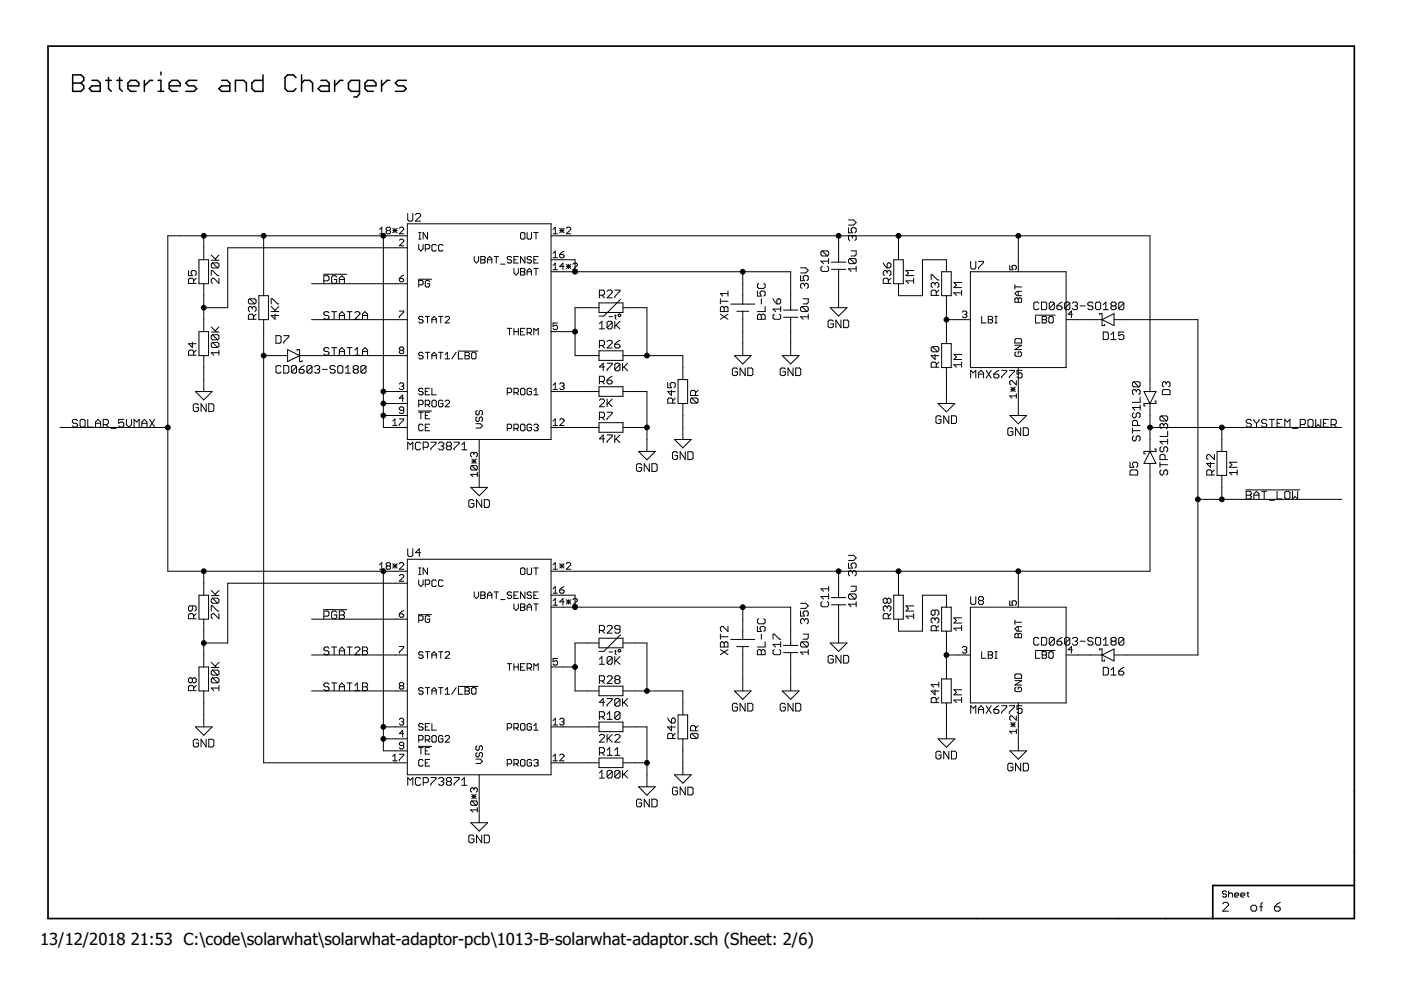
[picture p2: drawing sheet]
<svg xmlns="http://www.w3.org/2000/svg" width="297mm" height="210mm" viewBox="0 0 297 210" stroke-linecap="round" stroke-linejoin="round" font-family="sans-serif">
<defs><g id="words">
<g font-size="3.5">
<text x="8.5" y="200.4">13/12/2018</text>
<text x="27.7" y="200.4">21:53 C:\code\solarwhat\solarwhat-adaptor-pcb\1013-B-solarwhat-adaptor.sch (Sheet: 2/6)</text>
</g>
</g></defs>
<g fill="none" stroke="#000" stroke-width=".32">
<path d="M15.4 15.9h1.8l.6 .5v.6l-.6 .6 .6 .6v.6l-.6 .6h-1.8zM15.4 17.6h1.8M19.5 17h1.2l.6 .6v1.8h-1.8l-.6-.6 .6-.6h1.8M22.4 17h1.2M23 16.4v2.4l.6 .6M24.8 17h1.1M25.4 16.4v2.4l.5 .6M27.1 18.2h2.3v-.6l-.5-.6h-1.2l-.6 .6v1.2l.6 .6h1.2M30.6 17v2.4M32.4 17h-.6l-1.2 1.2M33.5 19.4h1.2M33.5 17h.6v2.4"/>
<path d="M34.1 15.3v.6M35.9 18.2h2.3v-.6l-.6-.6h-1.2l-.5 .6v1.2l.5 .6h1.2M41.7 17h-1.7l-.6 .6 .6 .6h1.1l.6 .6-.6 .6h-1.7M47 17h1.2l.5 .6v1.8h-1.7l-.6-.6 .6-.6h1.7M49.9 19.4v-2.4h1.8l.5 .6v1.8M55.8 15.9v3.5h-1.8l-.6-.6v-1.2l.6-.6h1.8M62.8 16.4l-.6-.5h-1.2l-.6 .5v2.4l.6 .6h1.2l.6-.6M63.9 17.6l.6-.6h1.2l.6 .6v1.8M63.9 15.9v3.5M68 17h1.2l.6 .6v1.8h-1.8l-.6-.6 .6-.6h1.8M71 17v2.4M72.7 17h-.6l-1.1 1.2"/>
<path d="M76.2 19.4h-1.7l-.6-.6v-1.2l.6-.6h1.7v3l-.6 .6h-.6M77.4 18.2h2.3v-.6l-.6-.6h-1.1l-.6 .6v1.2l.6 .6h1.1M80.9 17v2.4M82.6 17h-.5l-1.2 1.2M86.1 17h-1.7l-.6 .6 .6 .6h1.2l.5 .6-.5 .6h-1.8"/>
</g>
<g fill="none" stroke="#000" stroke-width=".21">
<path d="M40 57.4v1h.8l-.3-.8 .3-.2h.5l.3 .2v.6l-.3 .2M41.6 59l-.5 .5M42.2 55.1h2v5.1h-2zM43.2 50v5.1M44.8 58.4v-1h.3l1 1h.3M44.8 55.2h1.6M44.8 54.1l1.1 1.1M45.1 55.7h1l.3 .3v.5l-.3 .3M45.1 55.7l-.3 .3v.5l.3 .3h1M45.1 55.7l1 1.1M46.4 59v1.1l-1.1-1.1h-.2l-.3 .3v.5l.3 .3M46.4 54.1l-.8 .8"/>
<path d="M55.9 50v12.7M68.6 58.1h4.9M68.7 59.5h.8l.2-.2v-.6l-.2-.2h-.8v1.6M71.4 58.7l-.3-.2h-.5l-.3 .2v1.1l.3 .3h.5l.3-.3v-.5h-.6M71.9 59.3h1.1M80.5 48.6l.4-.4v1.4M80.5 49.6h.9M81.3 50v40.6h5.1M82.1 48.9l-.2 .2 .2 .5h.5l.2-.3-.2-.4M82.1 48.9l-.2-.3 .2-.4h.5l.2 .2-.2 .5M82.1 48.9h.5M83.3 48.9h.9"/>
<path d="M83.3 48.4l.9 .9M83.7 48.4v.9M84.2 48.4l-.9 .9M84.7 48.4l.2-.2h.5l.2 .2v.2l-.9 1h.9M84.7 50.9l.2-.2h.5l.2 .2v.3l-.9 .9h.9M84.7 59h.7l.2 .5-.2 .2h-.5l-.2-.2zM85.6 58.3l-.9 .7M86.4 50h-50.8v71.1h50.8M86.4 52.5h-38.1v12.7h-5.1M86.4 47.5h30.4v45.7h-30.4zM86.4 45.3v1.3l.3 .3h.5l.3-.3v-1.3M88.1 45.5l.2-.2h.6l.3 .2v.3l-1.1 1.1h1.1"/>
<path d="M88.7 59.2h2.8M88.8 50.7h.4M88.8 49.3h.4M88.8 51.8v1l.4 .4 .5-.4v-1M89 49.3v1.4M90.2 52.8h.7l.2-.3v-.4l-.2-.3h-.7v1.4M90.6 49.3v1.4l-.9-1.4v1.4M91.1 59.7l-.2-.2h-.5l-.2 .2v.9l.2 .3h.5l.2-.3v-.4h-.5M92.5 52.1l-.2-.3h-.5l-.2 .3v.9l.2 .2h.5l.2-.2M93.9 52.1l-.2-.3h-.5l-.2 .3v.9l.2 .2h.5l.2-.2M100.5 54.4v.9l.5 .5 .5-.5v-.9M101.9 54.4h.7l.3 .2-.3 .5 .3 .4-.3 .3h-.7z"/>
<path d="M101.9 55.1h.7M103.4 55.1h.9M103.4 55.8v-1l.4-.4 .5 .4v1M104.8 54.4h.9M105.2 54.4v1.4M106.2 56h.9M108.5 54.6l-.3-.2h-.4l-.3 .2 .3 .5h.4l.3 .2-.3 .5h-.4l-.3-.3M109 56.9v.9l.4 .5 .5-.5v-.9M109 55.1h.4M109.9 54.4h-.9v1.4h.9M110.4 49.5l.2-.2h.5l.2 .2v1l-.2 .2h-.5l-.2-.2zM110.4 56.9h.7l.2 .2-.2 .5 .2 .5-.2 .2h-.7z"/>
<path d="M110.4 57.6h.7M111.3 54.4v1.4l-.9-1.4v1.4M111.8 49.3v1.2l.2 .2h.5l.2-.2v-1.2M111.8 58.3v-.9l.4-.5 .5 .5v.9M111.8 57.6h.9M112.7 54.6l-.2-.2h-.5l-.2 .2 .2 .5h.5l.2 .2-.2 .5h-.5l-.2-.3M113.2 49.3h.9M113.2 56.9h.9M113.2 55.1h.4M113.6 49.3v1.4M113.6 56.9v1.4M114.1 54.4h-.9v1.4h.9"/>
<path d="M116.8 57.6h50.8v8.1M116.8 55.1h5.1v2.5M116.8 50h127v33M117.3 49.6h.9M117.3 48.6l.4-.4v1.4M117.3 53.7l.4-.4v1.4M117.3 56.3l.4-.5v1.4M117.3 57.2h.9M117.3 54.7h.9M118.7 54h.7l.2 .4-.2 .3h-.5l-.2-.3zM118.7 48.9h.9M118.7 48.4l.9 .9"/>
<path d="M119.1 48.4v.9M119.6 56.5h-.9l.7-.7v1.4M119.6 48.4l-.9 .9M119.6 53.3l-.9 .7M120.1 48.4l.2-.2h.5l.2 .2v.2l-.9 1h.9M120.1 56.5h.9M120.1 56l.9 1M120.5 56v1M121 56l-.9 1M121.5 56l.2-.2h.5l.2 .2v.3l-.9 .9h.9M157.5 57.6v6.9M169.7 58.4v1.1h.9l-.3-.5v-.3l.3-.3h.5l.3 .3v.5l-.3 .3"/>
<path d="M169.7 56.8h1.1l.6 .5-.6 .6h-1.1M174.3 53.2l-.2 .2v.6l.2 .3h1.1M174.3 53.2h1.1l.3 .2v.6l-.3 .3M174.3 56.5l-.2 .2v.6l.2 .3h1.1l.3-.3v-.6l-.3-.2M174.3 53.2l1.1 1.1M175.7 54.8v1.1M175.7 55.4h-1.6l.5 .5M176.3 57.1h3M176.3 55.6h3M177.8 50v5.6M177.8 57.1v8.1M179.9 48.3v1.1h.8l-.3-.6v-.3l.3-.2h.6l.2 .2v.6l-.2 .3"/>
<path d="M179.9 46.6h1.1l.5 .6-.5 .5h-1.1M180.2 54.8h1.1l.2 .3v.5l-.2 .3M180.2 54.8l-.3 .3v.5l.3 .3h1.1M180.2 54.8l1.1 1.1M180.4 53.2h1.1v.8l-.2 .3h-.9M180.7 50.2l.3-.3h.3l.2 .3v.5l-.2 .3M180.7 50.2l-.3-.3h-.2l-.3 .3v.5l.3 .3M180.7 50.2v.3M181.5 57h-1.6l.5 .6M181.5 56.5v1.1M187.3 55.7l.8 1.1M188.1 57.6l-.3-.2h-.3l-.2 .2v.6l.2 .2"/>
<path d="M188.1 57.6l.2-.2h.3l.3 .2v.6l-.3 .2M188.1 57.6v.3M188.3 55.7h.3l.3 .3v.5l-.3 .3h-.5v-.8zM188.9 59l-.6 .5M189.5 55.1h2v5.1h-2zM190.5 50v5.1M193.7 57.4h-1.6l.5 .5-.5 .5h1.6M193.7 59.5h-1.6l.5 .6M193.7 59v1.1M197.4 59.4v-1.1h.3l1.1 1.1h.3M199.6 57.6h2.1v5.1h-2.1zM200.7 57.6v-2.5h-5.1v7.6h-5.1v-2.5"/>
<path d="M203.9 59.9h-1.7l.6 .6-.6 .5h1.7M205.7 57.6h20.3v20.3h-20.3zM205.8 55.4v1.4l.3 .2h.5l.3-.2v-1.4M207.5 55.4h1v.3l-1 1.1v.2M214.1 56.3v.9h.7l-.3-.5 .3-.4h.4l.3 .2v.5l-.3 .2M215.9 50v7.6M40.8 72.6v1.1l-.8-.8h1.6M41.1 60.1v-.8l-.3-.3h-.6l-.2 .3v.8h1.6M41.1 75.3v-.8l-.3-.3h-.6l-.2 .3v.8h1.6M41.6 74.2l-.5 .6M42.2 70.3h2v5.1h-2zM43.2 60.2v10.1"/>
<path d="M43.2 75.4v7.6M44.8 70.4h1.6M44.8 69.3l1.1 1.1M45.1 71h1l.3 .2v.6l-.3 .3M45.1 72.6h1l.3 .3v.5l-.3 .3M45.1 72.6l-.3 .3v.5l.3 .3h1M45.1 71l-.3 .2v.6l.3 .3h1M45.1 72.6l1 1.1M45.1 71l1 1.1M46.4 74.8h-1.6l.5 .5M46.4 74.2v1.1M46.4 69.3l-.8 .8"/>
<path d="M52.9 63.4h1.1l.3 .2v.6l-.3 .2M52.9 63.4l-.2 .2v.6l.2 .2h1.1M52.9 63.4l1.1 1M53.5 65.3l-.3-.3h-.3l-.2 .3v.5l.2 .3M53.5 65.3l.2-.3h.3l.3 .3v.5l-.3 .3M53.5 65.3v.2M53.7 67.7v-.8l-.2-.3h-.6l-.2 .3v.8h1.6M54.3 66.6l-.6 .6M54.9 62.7h2v5.1h-2zM55.9 75.4h5.1M55.9 67.8v93.9h30.5M57.5 66.1h1.6"/>
<path d="M57.5 65l1.1 1.1M57.5 64.4v-1h.3l1 1h.3M58.3 66.6v1.1l-.8-.8h1.6M58.5 71.2h.8l.3 .2v1.1l-.3 .3h-.8zM59.1 65l-.8 .8M59.6 77.8l-.3-.3h-.5l-.3 .3v1.1l.3 .2h.5l.3-.2M60.2 77.5h.8l.2 .3v1.1l-.2 .2h-.8zM60.2 71.2h1v.2l-1 1.1v.3M61 74.1l2.5 1.3-2.5 1.3zM62.9 77.8l-.3-.3h-.5l-.3 .3v1.1M62.9 77.8v1.1l-.3 .2h-.5l-.3-.2M62.9 77.8l-1.1 1.1"/>
<path d="M63 74.4v-.3h.5v2.6h.5v-.3M63.4 78.3h.8l.3 .3v.3l-.3 .2h-.5l-.3-.2zM63.5 75.4h22.9M64.5 77.5l-.5 .3-.6 .5M66.1 60.2h20.3M66.1 67.8h20.3M66.1 77.8l-.2-.3h-.6l-.2 .3v1.1M66.1 77.8v1.1l-.2 .2h-.6l-.2-.2M66.1 77.8l-1 1.1M66.7 77.8l.3-.3h.5l.3 .3v.2l-.3 .3M67.2 78.3h.3M67.5 78.3l.3 .3v.3l-.3 .2h-.5l-.3-.2"/>
<path d="M68.3 78.3h1.1M69.7 66.3l-.2-.2h-.6l-.2 .2v.3l.2 .3h.6l.2 .3v.2l-.2 .3h-.6l-.2-.3M69.7 74l-.2-.3h-.6l-.2 .3v.2l.2 .3h.6l.2 .3v.3l-.2 .2h-.6l-.2-.2M70.3 73.7h1.1M70.3 66.1h1.1M70.8 66.1v1.6M70.8 73.7v1.6M71.1 77.8l-.3-.3h-.6l-.2 .3v.2l.2 .3h.6l.3 .3v.3l-.3 .2h-.6l-.2-.2M71.6 77.8l.3-.3h.5l.3 .3v1.1l-.3 .2h-.5l-.3-.2zM71.9 66.9h1.1M71.9 60.1v-1.1l.6-.5 .5 .5v1.1M71.9 74.5h1.1"/>
<path d="M71.9 67.7v-1.1l.6-.5 .5 .5v1.1M71.9 75.3v-1.1l.6-.5 .5 .5v1.1M73.2 79.1h1.1M73.2 78l.6-.5v1.6M73.6 73.7h1.1M73.6 66.1h1.1M74.1 66.1v1.6M74.1 73.7v1.6M75.1 78.3l-.2-.3v-.2l.2-.3h.6l.3 .3v.2l-.3 .3M75.1 78.3l-.2 .3v.3l.2 .2h.6l.3-.2v-.3l-.3-.3M75.1 78.3h.6M75.2 66.3l.3-.2h.5l.3 .2v.3l-1.1 1.1h1.1"/>
<path d="M75.2 75.3h1.1M75.2 74.2l.6-.5v1.6M76.9 66.9h1M76.9 74.5h1M76.9 67.7v-1.1l.5-.5 .5 .5v1.1M76.9 75.3v-1.1l.5-.5 .5 .5v1.1M77.6 77.8l-.3-.3h-.5l-.3 .3v1.1M77.6 77.8v1.1l-.3 .2h-.5l-.3-.2M77.6 77.8l-1.1 1.1M84.7 66h.9v.2l-.9 .9v.3M84.9 74.3l-.2-.3 .2-.4h.5l.2 .2-.2 .5M84.9 74.3l-.2 .2 .2 .5h.5l.2-.3-.2-.4"/>
<path d="M84.9 74.3h.5M88.8 60.4h.7l.2-.2v-.5l-.2-.2h-.7v1.4M89.7 67.3l-.2-.2h-.5l-.2 .4 .2 .3h.5l.2 .4-.2 .3h-.5l-.2-.3M89.7 74.9l-.2-.2h-.5l-.2 .5 .2 .2h.5l.2 .5-.2 .2h-.5l-.2-.2M90.2 67.1h.9M90.2 74.7h.9M90.6 67.1v1.4M90.6 74.7v1.4M91.6 68.5v-1l.4-.4 .5 .4v1M91.6 76.1v-.9l.4-.5 .5 .5v.9M91.6 67.8h.9M91.6 75.4h.9"/>
<path d="M93 67.1h.9M93 74.7h.9M93.5 67.1v1.4M93.5 74.7v1.4M94.4 67.3l.2-.2h.5l.2 .2v.2l-.9 1h.9M94.4 76.1h.9M94.4 75.2l.4-.5v1.4M96.7 74.7l-.9 1.4M97.1 74.4h4.2M97.2 74.7v1.4h.9M98.6 74.7h.7l.2 .2-.2 .5 .2 .5-.2 .2h-.7zM98.6 75.4h.7"/>
<path d="M100.2 74.7h.5l.2 .2v1l-.2 .2h-.5l-.2-.2v-1zM107.5 69.6h1M108 69.6v1.4M109 69.6v1.4M109 70.3h.9M109.9 69.6v1.4M110.4 70.3h.4M111.3 69.6h-.9v1.4h.9M111.8 70.5h.7l.2-.2v-.5l-.2-.2h-.7v1.4M112.2 70.5l.5 .5M113.2 71v-1.4l.4 .5 .5-.5v1.4M116.8 70.3h5.1"/>
<path d="M118.2 68.5h-.9v.7l.4-.2 .5 .2v.5l-.2 .2h-.5l-.2-.2M127 65.2h-5.1v10.2h5.1M127 64.2h5.1v2.1h-5.1zM127 74.4h5.1v2h-5.1zM127.1 62.6h.8l.3-.3v-.5l-.3-.3h-.8v1.6M127.1 73.3h.8l.3-.3v-.6l-.3-.2h-.8v1.6M127.1 68.6l.5-.5v1.6M127.1 69.7h1.1M127.6 73.3l.6 .5M127.6 62.6l.6 .5M128.2 77.8h-1.1l.8-.8v1.6M128.7 77h1.1v.3l-1.1 1.1v.2"/>
<path d="M128.7 61.8l.3-.3h.5l.3 .3v.2l-1.1 1.1h1.1M128.7 72.4l.3-.2h.5l.3 .2v.3l-1.1 1.1h1.1M129.1 67.1h.8M129.8 68.4l-.3-.3h-.5l-.3 .3v1.1M129.8 68.4v1.1l-.3 .2h-.5l-.3-.2M129.8 68.4l-1.1 1.1M129.8 79.8l-1.1 .8M130.3 67h.4M130.3 61.5h1.1v.3l-1.1 1.1v.2M130.3 68.1v1.6M130.3 73h.9l.2 .3v.2l-.2 .3h-.6l-.3-.3zM130.5 66.8v.7l.2 .2"/>
<path d="M130.6 68.9l.8 .8M131.1 66.8l.3-.2 .2 .4-.3 .1zM131.4 77.3l-.2-.3h-.6l-.3 .3v1.1M131.4 77.3v1.1l-.2 .2h-.6l-.3-.2M131.4 77.3l-1.1 1.1M131.4 68.1l-1.1 1.1M131.4 72.2l-.5 .2-.6 .6M131.6 63.5l-3.6 3.5h-1M132 77v1.6M132.1 75.4h12.7v5.1M132.1 65.2h5.1v10.2M132.3 77.8l.8 .8"/>
<path d="M133.1 77l-1.1 1.1M152.7 66.6l1.6 1.1M152.7 63.4v1M152.7 63.9h1.6M153 65h.3l.2 .3 .3-.3h.3l.2 .3v.8h-1.6v-.8zM153.5 65.3v.8M154.3 66.6l-1.6 1.1M154.3 61.7v1.1M154.3 62.3h-1.6l.6 .5M154.9 64.5h5.1M155.7 75.4h3.6l-1.8 1.8zM156.2 66h2.5"/>
<path d="M156.4 78.3l-.3-.3h-.6l-.2 .3v1.1l.2 .2h.6l.3-.2v-.6h-.6M157.5 66v9.4M158 78v1.6l-1.1-1.6v1.6M158.5 78h.9l.2 .3v1.1l-.2 .2h-.9zM160.6 66.9l.3-.3h.2l.3 .3 .3-.3h.2l.3 .3v.8h-1.6zM160.6 61.7v1.1h.8l-.3-.5v-.3l.3-.3h.5l.3 .3v.5l-.3 .3M160.9 60.1l-.3 .2v.6l.3 .3h1l.3-.3v-.6l-.3-.2M161.4 63.4v1M161.4 66.9v.8M162.2 65v1.1h-1.6M163.9 63.4l.8 1M164.2 66.6l-.3 .3v.5l.3 .3h1l.3-.3v-.5l-.3-.3"/>
<path d="M164.7 63.6l.3-.2h.2l.3 .2v.6l-.3 .2h-.5zM165.5 65v1.1M165.5 65.5h-1.6l.5 .6M165.9 75.4h3.5l-1.8 1.8zM166.1 67.3h3.1M166.1 65.7h3.1M166.5 78.3l-.3-.3h-.5l-.3 .3v1.1l.3 .2h.5l.3-.2v-.6h-.5M167.6 67.3v8.1M168.1 78v1.6l-1-1.6v1.6M168.7 78h.8l.3 .3v1.1l-.3 .2h-.8zM170 65l-.3 .3v.5l.3 .3h1.1M170 65h1.1l.3 .3v.5l-.3 .3"/>
<path d="M170 65l1.1 1.1M170.3 63.4h1.1v.8l-.3 .2h-.8M170.6 60.3l-.3-.2h-.3l-.3 .2v.6l.3 .3M170.6 60.3l.2-.2h.3l.3 .2v.6l-.3 .3M170.6 60.3v.3M171.4 67.2h-1.7l.6 .5M171.4 66.6v1.1M176 65.2h3.6l-1.8 1.8zM176.7 68.1l-.3-.2h-.5l-.3 .2v1.1l.3 .3h.5l.3-.3v-.5h-.6M178.3 67.9v1.6l-1.1-1.6v1.6M178.9 67.9h.8l.2 .2v1.1l-.2 .3h-.8zM188.3 60.1v-.8l-.2-.3h-.6l-.2 .3v.8h1.6"/>
<path d="M197.7 73.5l-.3 .3v.5l.3 .3h1.1M197.7 73.5h1.1l.3 .3v.5l-.3 .3M197.7 73.5l1.1 1.1M198.2 60.2l-.2-.3h-.3l-.3 .3v.5l.3 .3M198.2 60.2l.3-.3h.3l.3 .3v.5l-.3 .3M198.2 60.2v.3M198.2 75.1v1.1l-.8-.8h1.7M198.5 62.6v-.8l-.3-.3h-.5l-.3 .3v.8h1.7M198.5 77.9v-.9l-.3-.2h-.5l-.3 .2v.9h1.7M199.1 61.5l-.6 .6M199.1 76.8l-.6 .5M199.6 72.9h2.1v5h-2.1z"/>
<path d="M200.7 67.8h5M200.7 62.7v10.2M200.7 77.9v7.7M203.9 75.1h-1.7l.6 .6-.6 .5h1.7M203.9 62.1h-1.7l.6 .5M203.9 61.5v1.1M203.9 76.8v1.1M203.9 77.3h-1.7l.6 .6M204 66.2l.3-.2h.4l.3 .2-.3 .5M204.5 66.7h.2M204.7 66.7l.3 .2-.3 .5h-.4l-.3-.3M207.5 79.3h1"/>
<path d="M208.1 67.1v1.4h1M209.1 78.5l1.1 1.6M209.5 67.1h.7l.3 .2-.3 .5 .3 .4-.3 .3h-.7zM209.5 67.8h.7M210.2 78.5l-1.1 1.6M210.7 79.3h.8l.3 .3v.3l-.3 .2h-.5l-.3-.2zM210.9 67.1h.5M210.9 68.5h.5M211.2 67.1v1.4M211.8 78.5l-.5 .3-.6 .5M212.4 78.5h1v.3l-1 1.1v.2M214 78.5h1.1v.3l-1.1 1.1v.2"/>
<path d="M215.2 63.4l.2-.2 .5 .2 .4-.2 .3 .2v.7h-1.4zM215.2 60.8h1.4M215.2 60.4v.9M215.2 72l.2-.2h.9l.3 .2v.7h-1.4zM215.2 73.2h1.4l-1.4 .9h1.4M215.4 74.6l-.2 .2v.5l.2 .2h.9l.3-.2v-.5l-.3-.2h-.4v.5M215.9 61.8v.9M215.9 63.4v.7M215.9 77.9v10.2M216.6 61.8h-1l-.4 .4 .4 .5h1M216.7 78.5h-1.1v.8l.6-.2h.3l.2 .2v.6l-.2 .2h-.6l-.3-.2M219.5 66.8h4.2"/>
<path d="M219.6 67.1v1.4h.9M220.3 64.3l-.3-.2h-.5l-.3 .2v1.1l.3 .3h.5l.3-.3M220.8 64.1h.8l.3 .2v1.1l-.3 .3h-.8zM221 67.1h.7l.2 .2-.2 .5 .2 .4-.2 .3h-.7zM221 67.8h.7M222.6 67.1h.5l.2 .2v.9l-.2 .3h-.5l-.2-.3v-.9zM223.5 64.3l-.2-.2h-.6l-.2 .2v1.1M223.5 64.3v1.1l-.2 .3h-.6l-.2-.3M223.5 64.3l-1 1.1M224.1 64.9h.8l.3 .2v.3l-.3 .3h-.5l-.3-.3zM225.2 64.1l-.6 .2-.5 .6M226 67.8h7.7"/>
<path d="M226.8 64.3l-.3-.2h-.5l-.3 .2v1.1M226.8 64.3v1.1l-.3 .3h-.5l-.3-.3M226.8 64.3l-1.1 1.1M227.4 64.3l.2-.2h.6l.3 .2v.3l-.3 .3M227.4 66.7h-.9l.7-.7v1.4M227.9 64.9h.3M228.2 64.9l.3 .2v.3l-.3 .3h-.6l-.2-.3M229 64.9h1.1M231.7 64.3l-.2-.2h-.6l-.3 .2v.3l.3 .3h.6l.2 .2v.3l-.2 .3h-.6l-.3-.3M232.3 64.3l.2-.2h.6l.3 .2v1.1l-.3 .3h-.6l-.2-.3zM233.2 66.8v-.3h.5v2.5h.5v-.2M233.7 67.8l2.5-1.3v2.5z"/>
<path d="M233.9 70.4h.8l.3 .3v1.1l-.3 .2h-.8zM233.9 65.7h1.1M233.9 64.6l.6-.5v1.6M235.5 72h1.1M235.5 70.9l.6-.5v1.6M235.8 64.9l-.3-.3v-.3l.3-.2h.6l.2 .2v.3l-.2 .3M235.8 64.9l-.3 .2v.3l.3 .3h.6l.2-.3v-.3l-.2-.2M235.8 64.9h.6M236.2 67.8h17.8v71.1h-17.8M238.3 70.4h-1.1v.8l.5-.3h.3l.3 .3v.6l-.3 .2h-.6l-.2-.2M238.3 64.3l-.3-.2h-.6l-.2 .2v1.1M238.3 64.3v1.1l-.3 .3h-.6l-.2-.3"/>
<path d="M238.3 64.3l-1.1 1.1M12.7 90.6h22.9M16.4 89.2l-.2-.3h-.6l-.3 .3v.3l.3 .2h.6l.2 .3v.3l-.2 .3h-.6l-.3-.3M17.3 88.9h.5l.3 .3v1.1l-.3 .3h-.5l-.3-.3v-1.1zM18.6 88.9v1.7h1.1M20.3 89.7h1M20.3 90.6v-1.1l.5-.6 .5 .6v1.1M21.9 90h.8l.3-.3v-.5l-.3-.3h-.8v1.7M22.4 90l.6 .6M23.5 90.8h1.1M26.2 88.9h-1v.8l.8-.2 .2 .2v.6l-.2 .3h-.6l-.2-.3M26.8 88.9v1.1l.5 .6 .6-.6v-1.1"/>
<path d="M28.4 90.6v-1.7l.6 .6 .5-.6v1.7M30.1 89.7h1.1M30.1 90.6v-1.1l.5-.6 .6 .6v1.1M31.7 88.9l1.1 1.7M32.8 88.9l-1.1 1.7M41.4 83h3.6l-1.8 1.8zM42.1 85.9l-.3-.3h-.5l-.3 .3v1.1l.3 .2h.5l.3-.2v-.6h-.6M43.7 85.6v1.6l-1.1-1.6v1.6M44.3 85.6h.8l.2 .3v1.1l-.2 .2h-.8zM81.3 83h5.1M81.3 85.6h5.1M81.3 88.1h5.1"/>
<path d="M83.3 90.2h.9M83.3 89.3l.4-.5v1.4M84.7 81.4l.2-.2h.5l.2 .2-.2 .5M84.7 88.8h.9v.2l-.9 1v.2M85.1 81.9h.3M85.4 81.9l.2 .2-.2 .5h-.5l-.2-.2M85.6 87h-.7l-.2-.3 .2-.4h.5l.2 .2v.9l-.2 .3h-.5l-.2-.3M85.6 84.4h-.9l.7-.7v1.4M86.4 95.4v-1.7l.6 .6 .5-.6v1.7M88.7 87.1h2.8M88.8 85.8h.7l.2-.2v-.5l-.2-.2h-.7v1.4M88.8 87.4h.9"/>
<path d="M89.2 94l-.3-.3h-.6l-.2 .3v1.1l.2 .3h.6l.3-.3M89.2 87.4v1.4M89.7 90.2l-.2-.3h-.5l-.2 .3v.9l.2 .2h.5l.2-.2M89.7 82.5l-.2-.2h-.5l-.2 .5 .2 .2h.5l.2 .5-.2 .2h-.5l-.2-.2M89.7 94.8h.8l.3-.2v-.6l-.3-.3h-.8v1.7M90.2 85.8h.7l.2-.2v-.5l-.2-.2h-.7v1.4M90.2 83h.4M90.2 88.1h.4M90.2 90.6h.4M90.6 85.8l.5 .5M91.1 89.9h-.9v1.4h.9M91.1 82.3h-.9v1.4h.9"/>
<path d="M91.1 87.4h-.9v1.4h.9M91.4 93.7h1v.3l-1 1.1v.3M91.6 85.1l.2-.2h.5l.2 .2v.9l-.2 .3h-.5l-.2-.3zM91.6 82.3v1.4h.9M93 94l.3-.3h.5l.3 .3v.3l-.3 .3M93.5 94.6h.3M93.8 94.6l.3 .2v.3l-.3 .3h-.5l-.3-.3M93.9 85.1l-.2-.2h-.5l-.2 .2v.9l.2 .3h.5l.2-.3v-.4h-.4M94.4 85.1l.2-.2h.5l.2 .2v.2l-.9 1h.9M94.9 94.6l-.3-.3v-.3l.3-.3h.5l.3 .3v.3l-.3 .3M94.9 94.6l-.3 .2v.3l.3 .3h.5l.3-.3v-.3l-.3-.2M94.9 94.6h.5"/>
<path d="M96.3 93.7h1v.3l-1 1.1v.3M97.9 95.4h1.1M97.9 94.3l.5-.6v1.7M100 98.7l-.2 .3v.4l.2 .3h1M100 98.7h1l.2 .3v.4l-.2 .3M100 98.7l1 1M100 97.3l1 1M100 97.8h1M100.5 96.1v.3M100.5 97.3v1M100.5 96.1l.2-.2 .5 .2v.5l-.2 .3M100.5 96.1l-.2-.2-.5 .2v.5l.2 .3"/>
<path d="M100.9 89.8h.9l.5 .5-.5 .5h-.9M101 97.3l-1 1M101.1 87l-.2 .3v.4l.5 .3 .2-.3v-.4l.5-.3 .2 .3v.4l-.2 .3M101.1 88.4l-.2 .3v.4l.5 .3 .2-.3v-.4l.5-.3 .2 .3v.4l-.2 .3M101.6 93.2v10.1M107.5 83.2h.7l.3-.2v-.5l-.3-.2h-.7v1.4M107.5 90.9h.7l.3-.3v-.4l-.3-.3h-.7v1.4M109 83.2h.7l.2-.2v-.5l-.2-.2h-.7v1.4M109 90.9h.7l.2-.3v-.4l-.2-.3h-.7v1.4M109.4 90.9l.5 .4M109.4 83.2l.5 .5M110.4 90.2l.2-.3h.5l.2 .3v.9l-.2 .2h-.5l-.2-.2z"/>
<path d="M110.6 82.3h.5l.2 .2v1l-.2 .2h-.5l-.2-.2v-1zM112.7 90.2l-.2-.3h-.5l-.2 .3v.9l.2 .2h.5l.2-.2v-.5h-.5M112.7 82.5l-.2-.2h-.5l-.2 .2v1l.2 .2h.5l.2-.2v-.5h-.5M113.2 90.2l.2-.3h.5l.2 .3-.2 .4M113.2 83.7h.9M113.2 82.8l.4-.5v1.4M113.6 90.6h.3M113.9 90.6l.2 .3-.2 .4h-.5l-.2-.2M116.8 83h10.2M116.8 90.6h10.2M117.3 90.2h.9M117.3 82.6h.9"/>
<path d="M117.3 89.3l.4-.5v1.4M117.3 81.7l.4-.5v1.4M118.7 89l.2-.2h.5l.2 .2v.3l-.9 .9h.9M118.7 81.4l.2-.2h.5l.2 .2-.2 .5M119.1 81.9h.3M119.4 81.9l.2 .2-.2 .5h-.5l-.2-.2M127 82h5.1v2h-5.1zM127 89.6h5.1v2.1h-5.1zM127.1 84.9l.3-.3h.5l.3 .3v.3l-1.1 1h1.1M127.1 80.9h.8l.3-.3v-.5l-.3-.3h-.8v1.6M127.1 88.5h.8l.3-.3v-.5l-.3-.3h-.8v1.6M127.6 80.9l.6 .5"/>
<path d="M127.6 88.5l.6 .5M128.2 93h-1.1l.8-.8v1.7M128.7 80.6h.8l.3 .3v.3l-.3 .2h-.5l-.3-.2zM128.7 84.6v1.6M128.7 87.4h1.1v.3l-1.1 1.1v.2M128.7 92.2h1.1v.3l-1.1 1.1v.3M129 85.4l.8 .8M129.8 84.6l-1.1 1.1M130.3 92.2v1.7M130.6 93l.8 .9M131.4 92.2l-1.1 1.1M132.1 83h5.1v12.7"/>
<path d="M132.1 90.6h5.1M135.4 95.7h3.5l-1.7 1.8zM136 98.6l-.2-.3h-.6l-.2 .3v1.1l.2 .2h.6l.2-.2v-.6h-.5M137.7 98.3v1.6l-1.1-1.6v1.6M138.2 98.3h.8l.3 .3v1.1l-.3 .2h-.8zM141.6 81.1v1.1h.8l-.3-.5v-.3l.3-.3h.5l.3 .3v.5l-.3 .3M142.4 82.8v1l-.8-.8h1.6M142.6 85.5v-.8l-.2-.3h-.6l-.2 .3v.8h1.6M143 93.2h3.6l-1.8 1.8zM143.2 84.4l-.6 .5M143.7 96.1l-.3-.3h-.6l-.2 .3v1l.2 .3h.6l.3-.3v-.5h-.6M143.8 80.5h2v5.1h-2z"/>
<path d="M144.8 85.6v7.6M145.3 95.8v1.6l-1.1-1.6v1.6M145.8 95.8h.9l.2 .3v1l-.2 .3h-.9zM146.6 84.4l-.2 .3v.5l.2 .3h1.1M146.6 84.4h1.1l.3 .3v.5l-.3 .3M146.6 84.4l1.1 1.1M147.5 83.8v-.8l-.3-.2h-.6l-.2 .2v.8h1.6M148 82.8l-.5 .5M198.9 85.6h3.5l-1.7 1.7zM199.5 88.4l-.2-.2h-.6l-.3 .2v1.1l.3 .3h.6l.2-.3v-.5h-.5M201.2 88.2v1.6l-1.1-1.6v1.6M201.7 88.2h.8l.3 .2v1.1l-.3 .3h-.8z"/>
<path d="M205.8 80.1v-1.6l.6 .6 .5-.6v1.6M207.5 80.1v-1l.5-.6 .5 .6v1M214.1 88.1h3.6l-1.8 1.8zM214.3 82.1l.9 .9M214.3 82.5h.9M214.8 91l-.3-.3h-.5l-.3 .3v1.1l.3 .2h.5l.3-.2v-.6h-.6M214.8 82.1v.9M215.2 82.1l-.9 .9M215.5 80.7v.9l-1-.9-.4 .2v.5l.2 .2M215.5 83.5v.9M215.5 83.9h-1.4l.4 .5M216.4 90.7v1.6l-1.1-1.6v1.6"/>
<path d="M217 90.7h.8l.2 .3v1.1l-.2 .2h-.8zM239.6 98v1.1h.8l-.3-.8 .3-.3h.5l.3 .3v.5l-.3 .3M239.6 99.9l.3-.3h1l.3 .3v.8h-1.6zM240.1 90.8v1.1M240.1 91.3h1.6M240.4 92.4l-.3 .3v.5l.3 .3h.2l.3-.3v-.5l.3-.3h.2l.3 .3v.5l-.3 .3M240.4 80.9l-.3 .3v.6l.3 .2h1M240.4 87.5l-.3 .3v.5l.3 .3h.2l.3-.3v-.5l.3-.3h.2l.3 .3v.5l-.3 .3M240.4 80.9h1l.3 .3v.6l-.3 .2M240.4 80.9l1 1.1M240.9 82.9l-.3-.3h-.2l-.3 .3v.5l.3 .3M240.9 82.9v.2"/>
<path d="M240.9 82.9l.3-.3h.2l.3 .3v.5l-.3 .3M241.2 90.2v-.8l-.3-.3h-.5l-.3 .3v.8h1.6M241.7 84.2v1.1h-1.6M241.7 85.9v1.1M241.7 86.4h-1.6l.5 .6M242.5 83h2.6l-1.3 2.6zM243.8 90.6h40.7M243.8 95.7l1.3 2.6h-2.6zM243.8 85.6v10.1M243.8 98.3v22.8h-127M244.8 85h.3v.6h-2.6v.5h.3M244.8 95.2h.3v.5h-2.6v.5h.3"/>
<path d="M245.9 98v1.1M245.9 98.5h1.7M246.2 88.2l1.1 1.1M246.2 99.6l-.3 .3v.5l.3 .3h.3l.2-.3v-.5l.3-.3h.3l.3 .3v.5l-.3 .3M246.2 88.2l-.3 .2v.6l.3 .3h1.1M246.2 94.7l-.3 .3v.5l.3 .3h.3l.2-.3v-.5l.3-.3h.3l.3 .3v.5l-.3 .3M246.2 88.2h1.1l.3 .2v.6l-.3 .3M246.7 82.6h1.1l.3 .3v.8h-1.7v-.8zM246.7 90.1l-.2-.3h-.3l-.3 .3v.5l.3 .3M246.7 90.1v.3M246.7 90.1l.3-.3h.3l.3 .3v.5l-.3 .3M247 97.5v-.9l-.3-.2h-.5l-.3 .2v.9h1.7"/>
<path d="M247.2 81.2l-.2-.3h-.3l-.3 .3v.6l.3 .2M247.2 81.2l.3-.3h.3l.3 .3v.6l-.3 .2M247.2 81.2v.3M247.6 91.4v1.1h-1.7M247.6 93.1v1.1M247.6 93.6h-1.7l.6 .6M256.6 98v1.1l-.8-.8h1.7M257.5 96.4v1.1l-1.1-1.1h-.3l-.3 .2v.6l.3 .3M257.5 99.6l-.6 .6M258 95.7h2.1v5.1h-2.1zM259.1 90.6v5.1M262.3 99.6v1.1"/>
<path d="M262.3 98h-1.6l.5 .5-.5 .6h1.6M265.3 89.2l-.3-.3h-.5l-.3 .3v.3l.3 .2h.5l.3 .3v.3l-.3 .3h-.5l-.3-.3M265.9 88.9v.3l.5 .5M266.4 89.7v.9M266.9 88.9v.3l-.5 .5M268.6 89.2l-.3-.3h-.5l-.3 .3v.3l.3 .2h.5l.3 .3v.3l-.3 .3h-.5l-.3-.3M269.1 88.9h1.1M269.7 88.9v1.7M270.8 89.7h.5M271.8 88.9h-1v1.7h1M272.4 90.6v-1.7l.5 .6 .6-.6v1.7M274 90.8h1.1"/>
<path d="M275.7 90h.8l.3-.3v-.5l-.3-.3h-.8v1.7M277.6 88.9h.5l.3 .3v1.1l-.3 .3h-.5l-.3-.3v-1.1zM279 88.9v1.7l.5-.6 .5 .6v-1.7M280.6 89.7h.5M281.7 88.9h-1.1v1.7h1.1M282.2 90h.8l.3-.3v-.5l-.3-.3h-.8v1.7M282.8 90l.5 .6M80.5 119.8l.4-.5v1.4M82.1 120l-.2-.2 .2-.5h.5l.2 .2-.2 .5M82.1 120l-.2 .2 .2 .5h.5l.2-.2-.2-.5M82.1 120h.5M83.3 120h.9"/>
<path d="M83.3 119.5l.9 1M83.7 119.5v1M84.2 119.5l-.9 1M84.7 119.5l.2-.2h.5l.2 .2v.3l-.9 .9h.9M86.4 118.6h30.4v45.7h-30.4zM86.4 116.4v1.3l.3 .3h.5l.3-.3v-1.3M89.2 117.2h-1.1l.8-.8v1.6M99.8 103.3h3.6l-1.8 1.8zM100.5 106.2l-.3-.3h-.5l-.3 .3v1.1l.3 .3h.5l.3-.3v-.5h-.6M101.2 100.6h-1.4l.5 .4M101.2 100.1v.9M102.1 105.9v1.7l-1.1-1.7v1.7"/>
<path d="M102.7 105.9h.8l.3 .3v1.1l-.3 .3h-.8zM117.3 119.8l.4-.5v1.4M118.7 120h.9M118.7 119.5l.9 1M119.1 119.5v1M119.6 119.5l-.9 1M120.1 119.5l.2-.2h.5l.2 .2v.3l-.9 .9h.9M179.9 119.4v1.1h.8l-.3-.8 .3-.3h.6l.2 .3v.5l-.2 .3M179.9 117.8h1.1l.5 .5-.5 .5h-1.1M254 105.9h30.5M256.9 100.7v-.8l-.3-.3h-.5l-.3 .3v.8h1.7M259.1 100.8v5.1"/>
<path d="M262.3 100.2h-1.6l.5 .5M264.1 103.9h11.5M264.2 104.2h.8l.3 .2v.3l-.3 .3 .3 .3v.2l-.3 .3h-.8zM264.2 105h.8M265.9 105.8v-1.1l.5-.5 .5 .5v1.1M265.9 105h1M267.5 104.2h1.1M268 104.2v1.6M269.1 106.1h1.1M270.8 104.2v1.6h1M272.7 104.2h.5l.3 .2v1.1l-.3 .3h-.5l-.3-.3v-1.1zM274 104.2v1.6l.6-.5 .5 .5v-1.6"/>
<path d="M40.8 128.5v.8l-.3 .3h-.3l-.2-.3v-.6l.2-.2h1.1l.3 .2v.6l-.3 .3M41.1 131.2v-.8l-.3-.3h-.6l-.2 .3v.8h1.6M41.6 130.1l-.5 .5M42.2 126.2h2v5.1h-2zM43.2 121.1v5.1M43.2 131.3v10.1M44.8 129.6v-1.1h.3l1 1.1h.3M44.8 126.3h1.6M44.8 125.2l1.1 1.1M45.1 126.8h1l.3 .3v.5l-.3 .3M45.1 126.8l-.3 .3v.5l.3 .3h1M45.1 126.8l1 1.1"/>
<path d="M46.4 130.1v1.1l-1.1-1.1h-.2l-.3 .3v.5l.3 .3M46.4 125.2l-.8 .8M66.1 131.3h20.3M66.1 138.9h20.3M68.6 129.3h4.9M68.7 130.6h.8l.2-.2v-.6l-.2-.2h-.8v1.6M69.7 137.5l-.2-.3h-.6l-.2 .3v.2l.2 .3h.6l.2 .3v.2l-.2 .3h-.6l-.2-.3M70.3 137.2h1.1M70.8 137.2v1.6M71.4 129.8l-.3-.2h-.5l-.3 .2v1.1l.3 .3h.5l.3-.3v-.5h-.6M71.9 129.6h.8l.3 .2v.3l-.3 .3 .3 .2v.3l-.3 .3h-.8zM71.9 138.8v-1.1l.6-.5 .5 .5v1.1"/>
<path d="M71.9 130.4h.8M71.9 138h1.1M73.6 137.2h1.1M74.1 137.2v1.6M75.2 137.5l.3-.3h.5l.3 .3v.2l-1.1 1.1h1.1M76.9 137.2h.8l.2 .3v.2l-.2 .3 .2 .3v.2l-.2 .3h-.8zM76.9 138h.8M80.5 120.7h.9M81.3 121.1v38.1h5.1M84.7 122.1l.2-.3h.5l.2 .3v.2l-.9 .9h.9M84.7 130.2h.7l.2 .4-.2 .3h-.5l-.2-.3zM84.7 137.1h.9v.2l-.9 .9v.3"/>
<path d="M85.6 129.5l-.9 .7M86.4 123.7h-38.1v12.6h-5.1M88.7 130.3h2.8M88.8 131.5h.7l.2-.2v-.5l-.2-.2h-.7v1.4M88.8 123v.9l.4 .5 .5-.5v-.9M88.8 121.8h.4M88.8 120.4h.4M89 120.4v1.4M89.7 138.4l-.2-.2h-.5l-.2 .4 .2 .3h.5l.2 .4-.2 .3h-.5l-.2-.3M90.2 123.9h.7l.2-.2v-.5l-.2-.2h-.7v1.4M90.2 138.2h.9M90.6 120.4v1.4l-.9-1.4v1.4"/>
<path d="M90.6 138.2v1.4M91.1 130.8l-.2-.2h-.5l-.2 .2v.9l.2 .3h.5l.2-.3v-.4h-.5M91.6 139.6v-1l.4-.4 .5 .4v1M91.6 138.9h.9M92.5 123.2l-.2-.2h-.5l-.2 .2v.9l.2 .3h.5l.2-.3M93 138.2h.9M93.5 138.2v1.4M93.9 123.2l-.2-.2h-.5l-.2 .2v.9l.2 .3h.5l.2-.3M94.4 138.4l.2-.2h.5l.2 .2v.2l-.9 1h.9M100.5 125.5v.9l.5 .5 .5-.5v-.9M101.9 125.5h.7l.3 .2-.3 .5 .3 .5-.3 .2h-.7zM101.9 126.2h.7"/>
<path d="M103.4 126.9v-.9l.4-.5 .5 .5v.9M103.4 126.2h.9M104.8 125.5h.9M105.2 125.5v1.4M106.2 127.1h.9M108.5 125.7l-.3-.2h-.4l-.3 .5 .3 .2h.4l.3 .5-.3 .2h-.4l-.3-.2M109 128v1l.4 .4 .5-.4v-1M109 126.2h.4M109.9 125.5h-.9v1.4h.9M110.4 128h.7l.2 .3-.2 .4 .2 .5-.2 .2h-.7zM110.4 128.7h.7M110.6 120.4h.5l.2 .2v1l-.2 .2h-.5l-.2-.2v-1z"/>
<path d="M111.3 125.5v1.4l-.9-1.4v1.4M111.8 120.4v1.2l.2 .2h.5l.2-.2v-1.2M111.8 129.4v-.9l.4-.5 .5 .5v.9M111.8 128.7h.9M112.7 125.7l-.2-.2h-.5l-.2 .5 .2 .2h.5l.2 .5-.2 .2h-.5l-.2-.2M113.2 120.4h.9M113.2 128h.9M113.2 126.2h.4M113.6 120.4v1.4M113.6 128v1.4M114.1 125.5h-.9v1.4h.9M116.8 128.7h50.8v8.1"/>
<path d="M116.8 126.2h5.1v2.5M117.3 124.8l.4-.4v1.4M117.3 127.4l.4-.5v1.4M117.3 120.7h.9M117.3 128.3h.9M117.3 125.8h.9M118.2 139.6h-.9v.7l.4-.2 .5 .2v.5l-.2 .2h-.5l-.2-.2M118.7 125.1h.7l.2 .4-.2 .3h-.5l-.2-.3zM119.6 127.6h-.9l.7-.7v1.4M119.6 124.4l-.9 .7M120.1 127.6h.9M120.1 127.1l.9 1"/>
<path d="M120.5 127.1v1M121 127.1l-.9 1M121.5 127.1l.2-.2h.5l.2 .2v.3l-.9 .9h.9M127 136.3h-5.1v10.2h5.1M127 135.3h5.1v2.1h-5.1zM127.1 133.7h.8l.3-.3v-.5l-.3-.3h-.8v1.6M127.1 139.8l.5-.6v1.6M127.6 133.7l.6 .5M128.7 132.9l.3-.3h.5l.3 .3v.3l-1.1 1h1.1M129.1 138.2h.8M129.8 139.5l-.3-.3h-.5l-.3 .3v1.1M129.8 139.5v1.1l-.3 .2h-.5l-.3-.2"/>
<path d="M129.8 139.5l-1.1 1.1M130.3 138.1h.4M130.3 139.2v1.6M130.5 137.9v.7l.2 .2M131.1 137.9l.3-.2 .2 .4-.3 .1zM131.4 133.4h-.8l-.3-.2v-.3l.3-.3h.6l.2 .3v1.1l-.2 .2h-.6l-.3-.2M131.4 139.2l-1.1 1.1M131.6 134.6l-3.6 3.5h-1M132.1 136.3h5.1v10.2M152.7 134.5v1M152.7 137.7l1.6 1.1M152.7 135h1.6"/>
<path d="M153 136.1h.3l.2 .3 .3-.3h.3l.2 .3v.8h-1.6v-.8zM153.5 136.4v.8M154.3 132.8v1.1l-1-1.1h-.3l-.3 .3v.5l.3 .3M154.3 137.7l-1.6 1.1M154.9 135.6h5.1M156.2 137.1h2.5M157.5 128.7v6.9M157.5 137.1v9.4M160.6 132.8v1.1h.8l-.3-.6v-.2l.3-.3h.5l.3 .3v.5l-.3 .3M160.6 138l.3-.3h.2l.3 .3 .3-.3h.2l.3 .3v.8h-1.6zM160.9 131.2l-.3 .2v.6l.3 .3h1l.3-.3v-.6l-.3-.2M161.4 134.5v1"/>
<path d="M161.4 138v.8M162.2 136.1v1.1h-1.6M163.9 135.5v-1h.3l1 1h.3M164.2 137.7l-.3 .3v.5l.3 .3h1l.3-.3v-.5l-.3-.3M165.5 136.1v1.1M165.5 136.6h-1.6l.5 .6M166.1 138.4h3.1M166.1 136.8h3.1M167.6 138.4v8.1M169.7 129.5v1.1h.9l-.3-.8 .3-.3h.5l.3 .3v.5l-.3 .3M169.7 127.9h1.1l.6 .5-.6 .6h-1.1M170 136.1l-.3 .3v.5l.3 .3h1.1"/>
<path d="M170 136.1h1.1l.3 .3v.5l-.3 .3M170 136.1l1.1 1.1M170.3 134.5h1.1v.8l-.3 .2h-.8M170.6 131.4l-.3-.2h-.3l-.3 .2v.6l.3 .3M170.6 131.4l.2-.2h.3l.3 .2v.6l-.3 .3M170.6 131.4v.3M171.4 137.7v1.1M171.4 138.3h-1.7l.6 .5M174.3 127.6l-.2 .2v.6l.2 .3h1.1l.3-.3v-.6l-.3-.2M175.7 124.3v1.1M175.7 125.9v1.1M175.7 126.5h-1.6l.5 .5"/>
<path d="M175.7 124.8h-1.6l.5 .6M176 136.3h3.6l-1.8 1.8zM176.3 128.2h3M176.3 126.7h3M176.7 139.2l-.3-.2h-.5l-.3 .2v1.1l.3 .3h.5l.3-.3v-.5h-.6M177.8 121.1v5.6M177.8 128.2v8.1M178.3 139v1.6l-1.1-1.6v1.6M178.9 139h.8l.2 .2v1.1l-.2 .3h-.8zM180.2 125.9h1.1l.2 .3v.5l-.2 .3M180.2 125.9l-.3 .3v.5l.3 .3h1.1M180.2 125.9l1.1 1.1"/>
<path d="M180.4 124.3h1.1v.8l-.2 .3h-.9M180.7 121.3l.3-.3h.3l.2 .3v.5l-.2 .3M180.7 121.3l-.3-.3h-.2l-.3 .3v.5l.3 .3M180.7 121.3v.3M181.5 127.6v1.1M181.5 128.1h-1.6l.5 .6M188.1 128.7l-.3-.2h-.3l-.2 .2v.6l.2 .3M188.1 128.7l.2-.2h.3l.3 .2v.6l-.3 .3M188.1 127.1l-.3-.3h-.3l-.2 .3v.5l.2 .3h.3l.3-.3M188.1 127.1l.2-.3h.3l.3 .3v.5l-.3 .3h-.3l-.2-.3M188.1 127.1v.5M188.1 128.7v.3"/>
<path d="M188.3 131.2v-.8l-.2-.3h-.6l-.2 .3v.8h1.6M188.9 130.1l-.6 .5M189.5 126.2h2v5.1h-2zM190.5 121.1v5.1M193.7 128.5h-1.6l.5 .5-.5 .6h1.6M193.7 130.1v1.1M193.7 130.6h-1.6l.5 .6M198.2 129.4v.8l-.2 .3h-.3l-.3-.3v-.6l.3-.2h1.1l.3 .2v.6l-.3 .3M198.2 131.3l-.2-.3h-.3l-.3 .3v.5l.3 .3M198.2 131.3l.3-.3h.3l.3 .3v.5l-.3 .3M198.2 131.3v.3M198.5 133.7v-.8l-.3-.2h-.5l-.3 .2v.8h1.7"/>
<path d="M199.1 132.7l-.6 .5M199.6 128.7h2.1v5.1h-2.1zM200.7 138.9h5M200.7 128.7v-2.5h-5.1v7.6h-5.1v-2.5M200.7 133.8v10.2M203.9 132.7v1M203.9 133.2h-1.7l.6 .5M203.9 131h-1.7l.6 .6-.6 .5h1.7M204 137.3l.3-.2h.4l.3 .2-.3 .5M204.5 137.8h.2M204.7 137.8l.3 .2-.3 .5h-.4l-.3-.3M205.7 128.7h20.3v20.3h-20.3z"/>
<path d="M205.8 126.5v1.4l.3 .2h.5l.3-.2v-1.4M207.7 127.3l-.2-.2v-.3l.2-.3h.6l.2 .3v.3l-.2 .2M207.7 127.3l-.2 .3v.3l.2 .2h.6l.2-.2v-.3l-.2-.3M207.7 127.3h.6M208.1 138.2v1.4h1M209.5 138.2h.7l.3 .2-.3 .5 .3 .4-.3 .3h-.7zM209.5 138.9h.7M210.9 138.2h.5M210.9 139.6h.5M211.2 138.2v1.4M214.1 127.4v.9h.7l-.3-.5 .3-.4h.4l.3 .2v.5l-.3 .2M215.2 134.5l.2-.2 .5 .2 .4-.2 .3 .2v.7h-1.4z"/>
<path d="M215.2 131.5v.9M215.2 131.9h1.4M215.9 132.9v.9M215.9 134.5v.7M215.9 121.1v7.6M216.6 132.9h-1l-.4 .4 .4 .5h1M219.5 137.9h4.2M219.6 138.2v1.4h.9M220.3 135.4l-.3-.3h-.5l-.3 .3v1.1l.3 .3h.5l.3-.3M220.8 135.1h.8l.3 .3v1.1l-.3 .3h-.8zM221 138.2h.7l.2 .2-.2 .5 .2 .4-.2 .3h-.7zM221 138.9h.7"/>
<path d="M222.6 138.2h.5l.2 .2v.9l-.2 .3h-.5l-.2-.3v-.9zM223.5 135.4l-.2-.3h-.6l-.2 .3v1.1M223.5 135.4v1.1l-.2 .3h-.6l-.2-.3M223.5 135.4l-1 1.1M224.1 136h.8l.3 .2v.3l-.3 .3h-.5l-.3-.3zM225.2 135.1l-1.1 .9M226 138.9h7.7M226.8 135.4v1.1l-.3 .3h-.5l-.3-.3M226.8 135.4l-.3-.3h-.5l-.3 .3v1.1M226.8 135.4l-1.1 1.1M227.4 135.4l.2-.3h.6l.3 .3v.3l-.3 .3M227.4 137.8h-.9l.7-.7v1.4"/>
<path d="M227.9 136h.3M228.2 136l.3 .2v.3l-.3 .3h-.6l-.2-.3M229 136h1.1M231.7 135.4l-.2-.3h-.6l-.3 .3v.3l.3 .3h.6l.2 .2v.3l-.2 .3h-.6l-.3-.3M232.5 135.1h.6l.3 .3v1.1l-.3 .3h-.6l-.2-.3v-1.1zM233.2 137.9v-.3h.5v2.5h.5v-.2M233.7 138.9l2.5-1.3v2.5zM233.9 135.7l.6-.6v1.7M233.9 136.8h1.1M235.8 136l-.3 .2v.3l.3 .3h.6l.2-.3v-.3l-.2-.2M235.8 136l-.3-.3v-.3l.3-.3h.6l.2 .3v.3l-.2 .3M235.8 136h.6"/>
<path d="M238.3 135.4l-.3-.3h-.6l-.2 .3v1.1M238.3 135.4v1.1l-.3 .3h-.6l-.2-.3M238.3 135.4l-1.1 1.1M40.8 144l-.3-.3h-.3l-.2 .3v.5l.2 .3h.3l.3-.3M40.8 144l.3-.3h.2l.3 .3v.5l-.3 .3h-.2l-.3-.3M40.8 144v.5M41.1 146.4v-.8l-.3-.2h-.6l-.2 .2v.8h1.6M41.4 154.1h3.6l-1.8 1.8zM41.6 145.4l-.5 .5M42.1 157l-.3-.3h-.5l-.3 .3v1.1l.3 .3h.5l.3-.3v-.6h-.6M42.2 141.4h2v5.1h-2zM43.2 146.5v7.6"/>
<path d="M43.7 156.7v1.7l-1.1-1.7v1.7M44.3 156.7h.8l.2 .3v1.1l-.2 .3h-.8zM44.8 141.5h1.6M44.8 140.4l1.1 1.1M45.1 142.1h1l.3 .2v.6l-.3 .3M45.1 143.7h1l.3 .3v.5l-.3 .3M45.1 142.1l-.3 .2v.6l.3 .3h1M45.1 143.7l-.3 .3v.5l.3 .3h1M45.1 143.7l1 1.1M45.1 142.1l1 1.1M46.4 145.4v1M46.4 145.9h-1.6l.5 .5"/>
<path d="M46.4 140.4l-.8 .8M66.1 146.5h20.3M69.7 145.1l-.2-.3h-.6l-.2 .3v.3l.2 .2h.6l.2 .3v.3l-.2 .2h-.6l-.2-.2M70.3 144.8h1.1M70.8 144.8v1.6M71.9 146.4v-1l.6-.6 .5 .6v1M71.9 145.6h1.1M73.6 144.8h1.1M74.1 144.8v1.6M75.2 146.4h1.1M75.2 145.4l.6-.6v1.6M76.9 144.8h.8l.2 .3v.3l-.2 .2 .2 .3v.3l-.2 .2h-.8z"/>
<path d="M76.9 145.6h.8M81.3 154.1h5.1M81.3 156.7h5.1M84.7 152.5l.2-.2h.5l.2 .2-.2 .5M84.7 159.9h.9v.2l-.9 1v.2M84.9 145.4l-.2-.2 .2-.5h.5l.2 .2-.2 .5M84.9 145.4l-.2 .2 .2 .5h.5l.2-.2-.2-.5M84.9 145.4h.5M85.1 153h.3M85.4 153l.2 .2-.2 .5h-.5l-.2-.2M85.6 158.1h-.7l-.2-.3 .2-.4h.5l.2 .2v.9l-.2 .3h-.5l-.2-.3M85.6 155.6h-.9l.7-.8v1.5"/>
<path d="M88.7 158.2h2.8M88.8 156.9h.7l.2-.2v-.5l-.2-.2h-.7v1.4M88.8 158.5h.9M89.2 158.5v1.4M89.7 146l-.2-.2h-.5l-.2 .5 .2 .2h.5l.2 .5-.2 .2h-.5l-.2-.2M89.7 153.6l-.2-.2h-.5l-.2 .2 .2 .5h.5l.2 .2-.2 .5h-.5l-.2-.2M90.2 156.9h.7l.2-.2v-.5l-.2-.2h-.7v1.4M90.2 145.8h.9M90.2 154.1h.4M90.2 159.2h.4M90.6 145.8v1.4M90.6 156.9l.5 .5"/>
<path d="M91.1 153.4h-.9v1.4h.9M91.1 158.5h-.9v1.4h.9M91.6 156.2l.2-.2h.5l.2 .2v.9l-.2 .3h-.5l-.2-.3zM91.6 147.2v-.9l.4-.5 .5 .5v.9M91.6 153.4v1.4h.9M91.6 146.5h.9M93 145.8h.9M93.5 145.8v1.4M93.9 156.2l-.2-.2h-.5l-.2 .2v.9l.2 .3h.5l.2-.3v-.4h-.4M94.4 156.2l.2-.2h.5l.2 .2v.2l-.9 1h.9M94.4 146.3l.4-.5v1.4M94.4 147.2h.9"/>
<path d="M96.7 145.8l-.9 1.4M97.1 145.5h4.2M97.2 145.8v1.4h.9M98.6 145.8h.7l.2 .2-.2 .5 .2 .5-.2 .2h-.7zM98.6 146.5h.7M100.2 145.8h.5l.2 .2v1l-.2 .2h-.5l-.2-.2v-1zM101.1 158.1l-.2 .3v.4l.2 .3 .5-.3v-.4l.2-.3 .5 .3v.4l-.2 .3M101.1 159.6l-.2 .2v.5l.2 .2 .5-.2v-.5l.2-.2 .5 .2v.5l-.2 .2M107.5 154.3h.7l.3-.2v-.5l-.3-.2h-.7v1.4M107.5 140.7h1M108 140.7v1.4M109 140.7v1.4"/>
<path d="M109 154.3h.7l.2-.2v-.5l-.2-.2h-.7v1.4M109 141.4h.9M109.4 154.3l.5 .5M109.9 140.7v1.4M110.4 141.4h.4M110.6 153.4h.5l.2 .2v1l-.2 .2h-.5l-.2-.2v-1zM111.3 140.7h-.9v1.4h.9M111.8 141.6h.7l.2-.2v-.5l-.2-.2h-.7v1.4M112.2 141.6l.5 .5M112.7 153.6l-.2-.2h-.5l-.2 .2v1l.2 .2h.5l.2-.2v-.5h-.5M113.2 142.1v-1.4l.4 .5 .5-.5v1.4M113.2 153.9l.4-.5v1.4"/>
<path d="M113.2 154.8h.9M116.8 154.1h10.2M116.8 141.4h5.1M117.3 152.8l.4-.5v1.4M117.3 153.7h.9M118.7 152.5l.2-.2h.5l.2 .2-.2 .5M119.1 153h.3M119.4 153l.2 .2-.2 .5h-.5l-.2-.2M127 145.5h5.1v2h-5.1zM127 153.1h5.1v2h-5.1zM127.1 144.4h.8l.3-.3v-.5l-.3-.3h-.8v1.6M127.1 152h.8l.3-.3v-.5l-.3-.3h-.8v1.6"/>
<path d="M127.1 156l.3-.3h.5l.3 .3v.3l-1.1 1.1h1.1M127.1 159.6h.8l.3-.3v-.5l-.3-.3h-.8v1.6M127.1 140.8h1.1M127.6 159.6l.6 .5M127.6 152l.6 .5M127.6 144.4l.6 .5M128.2 148.9h-1.1l.8-.8v1.6M128.7 148.1h1.1v.3l-1.1 1.1v.2M128.7 155.7v1.7M128.7 143.6l.3-.3h.5l.3 .3v.2l-1.1 1.1h1.1M128.7 151.4l.6-.5v1.6M128.7 159l.6-.5v1.6"/>
<path d="M128.7 152.5h1.1M129 156.5l.8 .9M129.8 155.7l-1.1 1.1M130.3 156l.3-.3h.6l.2 .3v.3l-1.1 1.1h1.1M130.3 159l.6-.5v1.6M130.6 144.1l-.3-.3v-.2l.3-.3h.6l.2 .3v.2l-.2 .3M130.6 144.1l-.3 .3v.2l.3 .3h.6l.2-.3v-.2l-.2-.3M130.6 140l.8 .8M130.6 144.1h.6M131.4 148.4l-.2-.3h-.6l-.3 .3v1.1M131.4 151.2l-.2-.3h-.6l-.3 .3v1.1M131.4 148.4v1.1l-.2 .2h-.6l-.3-.2"/>
<path d="M131.4 151.2v1.1l-.2 .2h-.6l-.3-.2M131.4 148.4l-1.1 1.1M131.4 151.2l-1.1 1.1M132 148.1v1.6M132.1 146.5h12.7v5.1M132.1 154.1h5.1v12.7M132.3 148.9l.8 .8M133.1 148.1l-1.1 1.1M141.6 152.2l.2 .6 .6 .5M142.4 153.9v1l-.8-.8h1.6M142.4 152.5l.2-.3h.3l.3 .3v.5l-.3 .3h-.5zM142.6 156.6v-.8l-.2-.3h-.6l-.2 .3v.8h1.6"/>
<path d="M143.2 155.5l-.6 .5M143.8 151.6h2v5.1h-2zM144.8 156.7v7.6M146.6 155.5l-.2 .3v.5l.2 .3h1.1M146.6 155.5h1.1l.3 .3v.5l-.3 .3M146.6 155.5l1.1 1.1M147.5 154.9v-.8l-.3-.2h-.6l-.2 .2v.8h1.6M148 153.9l-.5 .5M155.7 146.5h3.6l-1.8 1.8zM156.4 149.4l-.3-.3h-.6l-.2 .3v1.1l.2 .2h.6l.3-.2v-.6h-.6M158 149.1v1.6l-1.1-1.6v1.6M158.5 149.1h.9l.2 .3v1.1l-.2 .2h-.9z"/>
<path d="M165.9 146.5h3.5l-1.8 1.8zM166.5 149.4l-.3-.3h-.5l-.3 .3v1.1l.3 .2h.5l.3-.2v-.6h-.5M168.1 149.1v1.6l-1-1.6v1.6M168.7 149.1h.8l.3 .3v1.1l-.3 .2h-.8zM198.2 146.2v1.1l-.8-.8h1.7M198.5 149v-.9l-.3-.2h-.5l-.3 .2v.9h1.7M198.9 156.7h3.5l-1.7 1.7zM199.1 144.6v1.1M199.1 147.9l-.6 .5M199.1 145.2h-1.7l.6 .5M199.5 159.6l-.2-.3h-.6l-.3 .3v1l.3 .3h.6l.2-.3v-.5h-.5M199.6 144h2.1v5h-2.1z"/>
<path d="M200.7 149v7.7M201.2 159.3v1.6l-1.1-1.6v1.6M201.7 159.3h.8l.3 .3v1l-.3 .3h-.8zM203.9 147.9v1.1M203.9 148.4h-1.7l.6 .6M203.9 146.2h-1.7l.6 .6-.6 .5h1.7M205.8 151.3v-1.7l.6 .6 .5-.6v1.7M207.5 151.3v-1.1l.5-.6 .5 .6v1.1M207.5 150.4h1M209.1 149.6l1.1 1.7M210.2 149.6l-1.1 1.7M210.7 150.4h.8l.3 .3v.3l-.3 .3h-.5l-.3-.3z"/>
<path d="M211.8 149.6l-1.1 .8M212.4 149.6h1v.3l-1 1.1v.3M214 149.6h1.1v.3l-1.1 1.1v.3M214.1 159.2h3.6l-1.8 1.8zM214.3 153.2l.9 .9M214.3 153.6h.9M214.8 153.2v.9M215.2 144.3h1.4l-1.4 .9h1.4M215.2 153.2l-.9 .9M215.4 145.7l-.2 .2v.5l.2 .2h.9l.3-.2v-.5l-.3-.2h-.4v.5M215.4 142.9h.9l.3 .2v.7h-1.4v-.7zM215.5 151.8v.9l-1-.9-.4 .2v.5l.2 .2"/>
<path d="M215.5 154.6v.9M215.5 155.1h-1.4l.4 .4M215.9 149v10.2M216.7 149.6h-1.1v.8l.6-.2h.3l.2 .2v.6l-.2 .3h-.6l-.3-.3M233.9 141.5h.8l.3 .3v1.1l-.3 .2h-.8zM235.5 142l.6-.5v1.6M235.5 143.1h1.1M237.2 142.3h.8l.3 .3v.3l-.3 .2h-.6l-.2-.2zM238.3 141.5l-.6 .3-.5 .5M83.3 160.4l.4-.5v1.4M83.3 161.3h.9M86.4 166.5v-1.6l.6 .5 .5-.5v1.6"/>
<path d="M89.2 165.1l-.3-.2h-.6l-.2 .2v1.1l.2 .3h.6l.3-.3M89.7 161.3l-.2-.3h-.5l-.2 .3v.9l.2 .2h.5l.2-.2M89.7 165.9h.8l.3-.2v-.6l-.3-.2h-.8v1.6M90.2 161.7h.4M91.1 161h-.9v1.4h.9M91.4 164.9h1v.2l-1 1.1v.3M93 165.1l.3-.2h.5l.3 .2v.3l-.3 .3M93.5 165.7h.3M93.8 165.7l.3 .2v.3l-.3 .3h-.5l-.3-.3M94.9 165.7l-.3-.3v-.3l.3-.2h.5l.3 .2v.3l-.3 .3M94.9 165.7l-.3 .2v.3l.3 .3h.5l.3-.3v-.3l-.3-.2M94.9 165.7h.5"/>
<path d="M96.3 164.9h1v.2l-1 1.1v.3M97.9 165.4l.5-.5v1.6M97.9 166.5h1.1M99.8 174.4h3.6l-1.8 1.8zM100 169.8h1l.2 .3v.4l-.2 .3M100 169.8l-.2 .3v.4l.2 .3h1M100 169.8l1 1M100 168.4l1 1M100 168.9h1M100.5 177.3l-.3-.2h-.5l-.3 .2v1.1l.3 .3h.5l.3-.3v-.5h-.6M100.5 167.3v.2M100.5 168.4v1"/>
<path d="M100.5 167.3l.2-.3 .5 .3v.4l-.2 .3M100.5 167.3l-.2-.3-.5 .3v.4l.2 .3M100.9 161h.9l.5 .4-.5 .5h-.9M101 168.4l-1 1M101.2 171.2v1M101.2 171.7h-1.4l.5 .5M101.6 164.3v10.1M102.1 177.1v1.6l-1.1-1.6v1.6M102.7 177.1h.8l.3 .2v1.1l-.3 .3h-.8zM107.5 162h.7l.3-.3v-.4l-.3-.3h-.7v1.4M109 162h.7l.2-.3v-.4l-.2-.3h-.7v1.4M109.4 162l.5 .4"/>
<path d="M110.6 161h.5l.2 .3v.9l-.2 .2h-.5l-.2-.2v-.9zM112.7 161.3l-.2-.3h-.5l-.2 .3v.9l.2 .2h.5l.2-.2v-.5h-.5M113.2 161.3l.2-.3h.5l.2 .3-.2 .4M113.6 161.7h.3M113.9 161.7l.2 .3-.2 .4h-.5l-.2-.2M116.8 161.7h10.2M117.3 160.4l.4-.5v1.4M117.3 161.3h.9M118.7 160.1l.2-.2h.5l.2 .2v.3l-.9 .9h.9M127 160.7h5.1v2.1h-5.1zM127.1 163.9l.5-.6v1.7M127.1 165h1.1"/>
<path d="M128.7 160.1h1.1M129.8 163.6l-.3-.3h-.5l-.3 .3v1.1M129.8 163.6v1.1l-.3 .3h-.5l-.3-.3M129.8 163.6l-1.1 1.1M130.3 160.1h1.1M131.4 163.6l-.2-.3h-.6l-.3 .3v1.1M131.4 163.6v1.1l-.2 .3h-.6l-.3-.3M131.4 163.6l-1.1 1.1M132 163.3v1.7M132.1 161.7h5.1M132.3 164.1l.8 .9M133.1 163.3l-1.1 1.1"/>
<path d="M135.4 166.8h3.5l-1.7 1.8zM136 169.7l-.2-.3h-.6l-.2 .3v1.1l.2 .3h.6l.2-.3v-.6h-.5M137.7 169.4v1.7l-1.1-1.7v1.7M138.2 169.4h.8l.3 .3v1.1l-.3 .3h-.8zM143 164.3h3.6l-1.8 1.8zM143.7 167.2l-.3-.3h-.6l-.2 .3v1.1l.2 .2h.6l.3-.2v-.6h-.6M145.3 166.9v1.6l-1.1-1.6v1.6M145.8 166.9h.9l.2 .3v1.1l-.2 .2h-.9zM214.8 162.1l-.3-.3h-.5l-.3 .3v1.1l.3 .2h.5l.3-.2v-.6h-.6M216.4 161.8v1.6l-1.1-1.6v1.6M217 161.8h.8l.2 .3v1.1l-.2 .2h-.8zM259.2 191.6l.3-.3h.6l.4 .3v.3l-1.3 1.3h1.3"/>
<path d="M260.1 189.1l-.3-.2h-.4l-.2 .2 .2 .4h.4l.3 .3-.3 .4h-.4l-.2-.2M260.5 188.9v1.3M260.5 189.5l.2-.2h.4l.2 .2v.7M261.8 189.8h.8l-.2-.5h-.4l-.2 .2v.5l.2 .2h.4M263.1 189.8h.8l-.2-.5h-.4l-.2 .2v.5l.2 .2h.4M264.4 189.3h.4M264.6 189.1v.9l.2 .2M265.2 192.3l.3-.4h.6l.3 .4v.6l-.3 .3h-.6l-.3-.3zM267.1 192.3h.6M267.7 191.3l-.3 .3v1.6M270.2 192.3h.9l.3 .3v.3l-.3 .3h-.6l-.3-.3zM271.4 191.3l-.6 .3-.6 .7"/>
</g>
<path d="M10.2 9.8h276.9v185h-276.9zM287.1 187.7h-30v7.1" fill="none" stroke="#000" stroke-width=".36"/>
<g fill="#000" stroke="#000" stroke-width=".21">
<circle cx="43.2" cy="50" r=".51"/>
<circle cx="55.9" cy="50" r=".51"/>
<circle cx="81.3" cy="50" r=".51"/>
<circle cx="121.9" cy="57.6" r=".51"/>
<circle cx="157.5" cy="57.6" r=".51"/>
<circle cx="177.8" cy="50" r=".51"/>
<circle cx="190.5" cy="50" r=".51"/>
<circle cx="215.9" cy="50" r=".51"/>
<circle cx="43.2" cy="65.2" r=".51"/>
<circle cx="55.9" cy="75.4" r=".51"/>
<circle cx="121.9" cy="70.3" r=".51"/>
<circle cx="137.2" cy="75.4" r=".51"/>
<circle cx="200.7" cy="67.8" r=".51"/>
<circle cx="35.6" cy="90.6" r=".51"/>
<circle cx="81.3" cy="88.1" r=".51"/>
<circle cx="81.3" cy="85.6" r=".51"/>
<circle cx="81.3" cy="83" r=".51"/>
<circle cx="137.2" cy="90.6" r=".51"/>
<circle cx="243.8" cy="90.6" r=".51"/>
<circle cx="259.1" cy="90.6" r=".51"/>
<circle cx="254" cy="105.9" r=".51"/>
<circle cx="259.1" cy="105.9" r=".51"/>
<circle cx="43.2" cy="121.1" r=".51"/>
<circle cx="43.2" cy="136.3" r=".51"/>
<circle cx="81.3" cy="121.1" r=".51"/>
<circle cx="121.9" cy="128.7" r=".51"/>
<circle cx="157.5" cy="128.7" r=".51"/>
<circle cx="177.8" cy="121.1" r=".51"/>
<circle cx="190.5" cy="121.1" r=".51"/>
<circle cx="200.7" cy="138.9" r=".51"/>
<circle cx="215.9" cy="121.1" r=".51"/>
<circle cx="81.3" cy="156.7" r=".51"/>
<circle cx="81.3" cy="154.1" r=".51"/>
<circle cx="121.9" cy="141.4" r=".51"/>
<circle cx="137.2" cy="146.5" r=".51"/>
<circle cx="137.2" cy="161.7" r=".51"/>
</g>
<use href="#words"/>
</svg>
